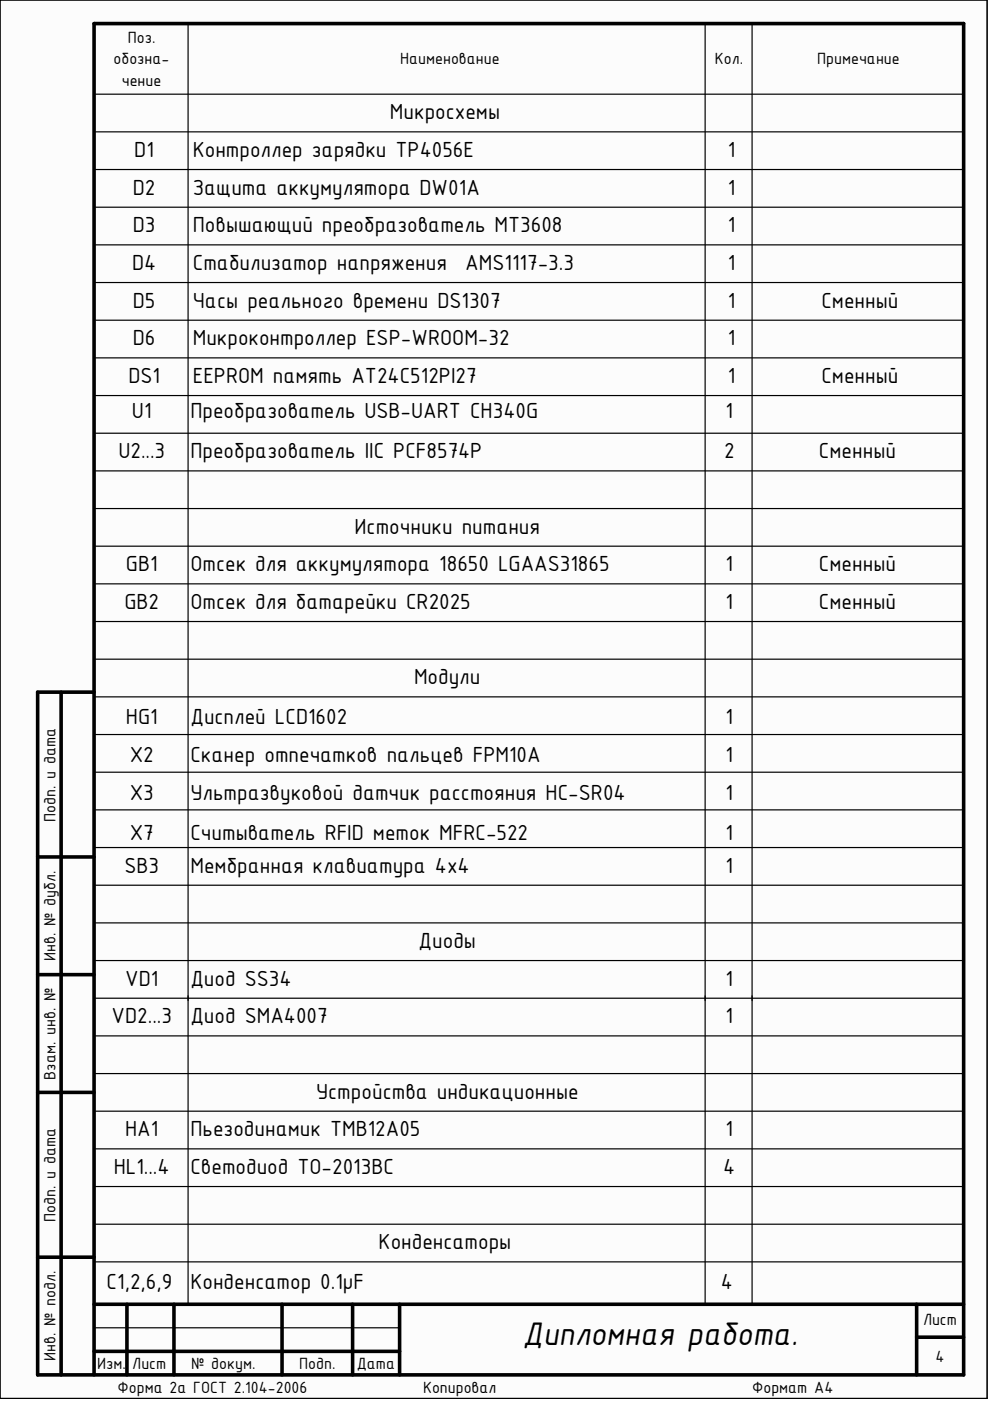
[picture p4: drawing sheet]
<svg xmlns="http://www.w3.org/2000/svg" width="210mm" height="297mm" viewBox="0 0 210 297" stroke-linecap="round" stroke-linejoin="round" font-family="sans-serif">
<defs><g id="words">
<text font-size="7.5" x="110.9" y="285.2">Дипломная работа.</text>
<g font-size="5">
<text x="82.7" y="25.3">Микросхемы</text>
<text x="28.5" y="33.3">D1</text>
<text x="40.9" y="33.3">Контроллер зарядки TP4056E</text>
<text x="154.3" y="33.3">1</text>
<text x="28.1" y="41.2">D2</text>
<text x="40.9" y="41.2">Защита аккумулятора DW01A</text>
<text x="154.3" y="41.2">1</text>
<text x="28.1" y="49.2">D3</text>
<text x="40.9" y="49.2">Повышающий преобразователь MT3608</text>
<text x="154.3" y="49.2">1</text>
<text x="28" y="57.2">D4</text>
<text x="40.9" y="57.2">Стабилизатор напряжения</text>
<text x="98.6" y="57.2">AMS1117-3.3</text>
<text x="154.3" y="57.2">1</text>
<text x="28.1" y="65.2">D5</text>
<text x="40.9" y="65.2">Часы реального времени DS1307</text>
<text x="154.3" y="65.2">1</text>
<text x="174.2" y="65.2">Сменный</text>
<text x="28.1" y="73.2">D6</text>
<text x="40.9" y="73.2">Микроконтроллер ESP-WROOM-32</text>
<text x="154.3" y="73.2">1</text>
<text x="27.2" y="81.2">DS1</text>
<text x="40.9" y="81.2">EEPROM память AT24C512PI27</text>
<text x="154.3" y="81.2">1</text>
<text x="174.2" y="81.2">Сменный</text>
<text x="28" y="88.7">U1</text>
<text x="40.4" y="88.7">Преобразователь USB-UART CH340G</text>
<text x="153.8" y="88.7">1</text>
<text x="25.1" y="97.2">U2...3</text>
<text x="40.4" y="97.2">Преобразователь IIC PCF8574P</text>
<text x="153.5" y="97.2">2</text>
<text x="173.6" y="97.2">Сменный</text>
<text x="75.2" y="113.1">Источники питания</text>
<text x="26.7" y="121.1">GB1</text>
<text x="40.4" y="121.1">Отсек для аккумулятора 18650 LGAAS31865</text>
<text x="153.8" y="121.1">1</text>
<text x="173.6" y="121.1">Сменный</text>
<text x="26.4" y="129.1">GB2</text>
<text x="40.4" y="129.1">Отсек для батарейки CR2025</text>
<text x="153.8" y="129.1">1</text>
<text x="173.6" y="129.1">Сменный</text>
<text x="87.8" y="145.1">Модули</text>
<text x="26.7" y="153.6">HG1</text>
<text x="40.4" y="153.6">Дисплей LCD1602</text>
<text x="153.8" y="153.6">1</text>
<text x="27.5" y="161.6">X2</text>
<text x="40.4" y="161.6">Сканер отпечатков пальцев FPM10A</text>
<text x="153.8" y="161.6">1</text>
<text x="27.5" y="169.5">X3</text>
<text x="40.4" y="169.5">Ультразвуковой датчик расстояния HC-SR04</text>
<text x="153.8" y="169.5">1</text>
<text x="27.5" y="178">X7</text>
<text x="40.4" y="178">Считыватель RFID меток MFRC-522</text>
<text x="153.8" y="178">1</text>
<text x="26.4" y="185">SB3</text>
<text x="40.4" y="185">Мембранная клавиатура 4x4</text>
<text x="153.8" y="185">1</text>
<text x="88.8" y="201">Диоды</text>
<text x="26.5" y="209">VD1</text>
<text x="40.4" y="209">Диод SS34</text>
<text x="153.8" y="209">1</text>
<text x="23.7" y="217">VD2...3</text>
<text x="40.4" y="217">Диод SMA4007</text>
<text x="153.8" y="217">1</text>
<text x="67" y="232.9">Устройства индикационные</text>
<text x="26.5" y="240.9">HA1</text>
<text x="40.4" y="240.9">Пьезодинамик TMB12A05</text>
<text x="153.8" y="240.9">1</text>
<text x="24.1" y="248.9">HL1...4</text>
<text x="40.4" y="248.9">Светодиод TO-2013BC</text>
<text x="153.4" y="248.9">4</text>
<text x="80.3" y="264.9">Конденсаторы</text>
<text x="22.6" y="273.3">С1,2,6,9</text>
<text x="40.4" y="273.3">Конденсатор 0.1µF</text>
<text x="152.8" y="273.3">4</text>
</g>
<g font-size="3.7">
<text x="27.1" y="9.1">Поз.</text>
<text x="24.1" y="13.7">обозна-</text>
<text x="84.8" y="13.7">Наименование</text>
<text x="151.6" y="13.7">Кол.</text>
<text x="173.3" y="13.7">Примечание</text>
<text x="25.8" y="18.2">чение</text>
<text x="11.8" y="174.2" transform="rotate(-90 11.8 174.2)">Подп. и дата</text>
<text x="11.8" y="203.8" transform="rotate(-90 11.8 203.8)">Инв. № дубл.</text>
<text x="11.8" y="228.9" transform="rotate(-90 11.8 228.9)">Взам. инв. №</text>
<text x="11.8" y="259" transform="rotate(-90 11.8 259)">Подп. и дата</text>
<text x="195.7" y="280.9">Лист</text>
<text x="11.8" y="288.6" transform="rotate(-90 11.8 288.6)">Инв. № подл.</text>
<text x="20.6" y="290.3">Изм.</text>
<text x="28.1" y="290.3">Лист</text>
<text x="40.5" y="290.3">№ докум.</text>
<text x="63.5" y="290.3">Подп.</text>
<text x="75.6" y="290.3">Дата</text>
<text x="198.4" y="288.8">4</text>
<text x="24.9" y="295.3">Форма 2а ГОСТ 2.104-2006</text>
<text x="89.7" y="295.3">Копировал</text>
<text x="159.5" y="295.3">Формат А4</text>
</g>
</g></defs>
<path d="M0 0h209.3v296.5h-209.3z" fill-rule="evenodd" fill="#fcfcfc"/>
<path d="M0 0h209.3v296.5h-209.3z" fill="none" stroke="#000" stroke-width=".21"/>
<path d="M0 0h209.3v296.5h-209.3z" fill-rule="evenodd" fill="#fcfcfc"/>
<path d="M0 0h209.3v296.5h-209.3z" fill="none" stroke="#000" stroke-width=".21"/>
<g fill="none" stroke="#000" stroke-width=".76">
<path d="M13 146.8v144.7M19.9 146.8h-11.9v144.7h196.3v-286.5h-184.4v286.5M8 181.7h11.9M8 206.6h11.9M8 231.6h11.9M8 266.5h11.9M19.9 276.5h184.4M26.9 276.5v15M36.9 276.5v15M59.8 276.5v15M74.8 276.5v15M84.7 276.5v15"/>
<path d="M194.3 276.5v15M19.9 286.5h64.8M194.3 283.5h10"/>
</g>
<g fill="none" stroke="#000" stroke-width=".25">
<path d="M0 0h209.3v296.5h-209.3zM19.9 5v15h184.4M39.9 5v271.5M149.5 5v271.5M159.5 5v271.5M19.9 28h184.4M19.9 35.9h184.4M19.9 43.9h184.4M19.9 51.9h184.4M19.9 59.9h184.4M19.9 67.9h184.4M19.9 75.9h184.4"/>
<path d="M19.9 83.9h184.4M19.9 91.9h184.4M19.9 99.8h184.4M19.9 107.8h184.4M19.9 115.8h184.4M19.9 123.8h184.4M19.9 131.8h184.4M19.9 139.8h184.4M19.9 147.7h184.4M19.9 155.7h184.4M19.9 163.7h184.4M19.9 171.7h184.4"/>
<path d="M19.9 179.7h184.4M19.9 187.7h184.4M19.9 195.7h184.4M19.9 203.7h184.4M19.9 211.6h184.4M19.9 219.6h184.4M19.9 227.6h184.4M19.9 235.6h184.4M19.9 243.6h184.4M19.9 251.6h184.4M19.9 259.6h184.4M19.9 267.5h184.4"/>
<path d="M39.9 276.5h.1M149.5 276.5h.1M19.9 281.5h64.8"/>
</g>
<use href="#words"/>
</svg>
